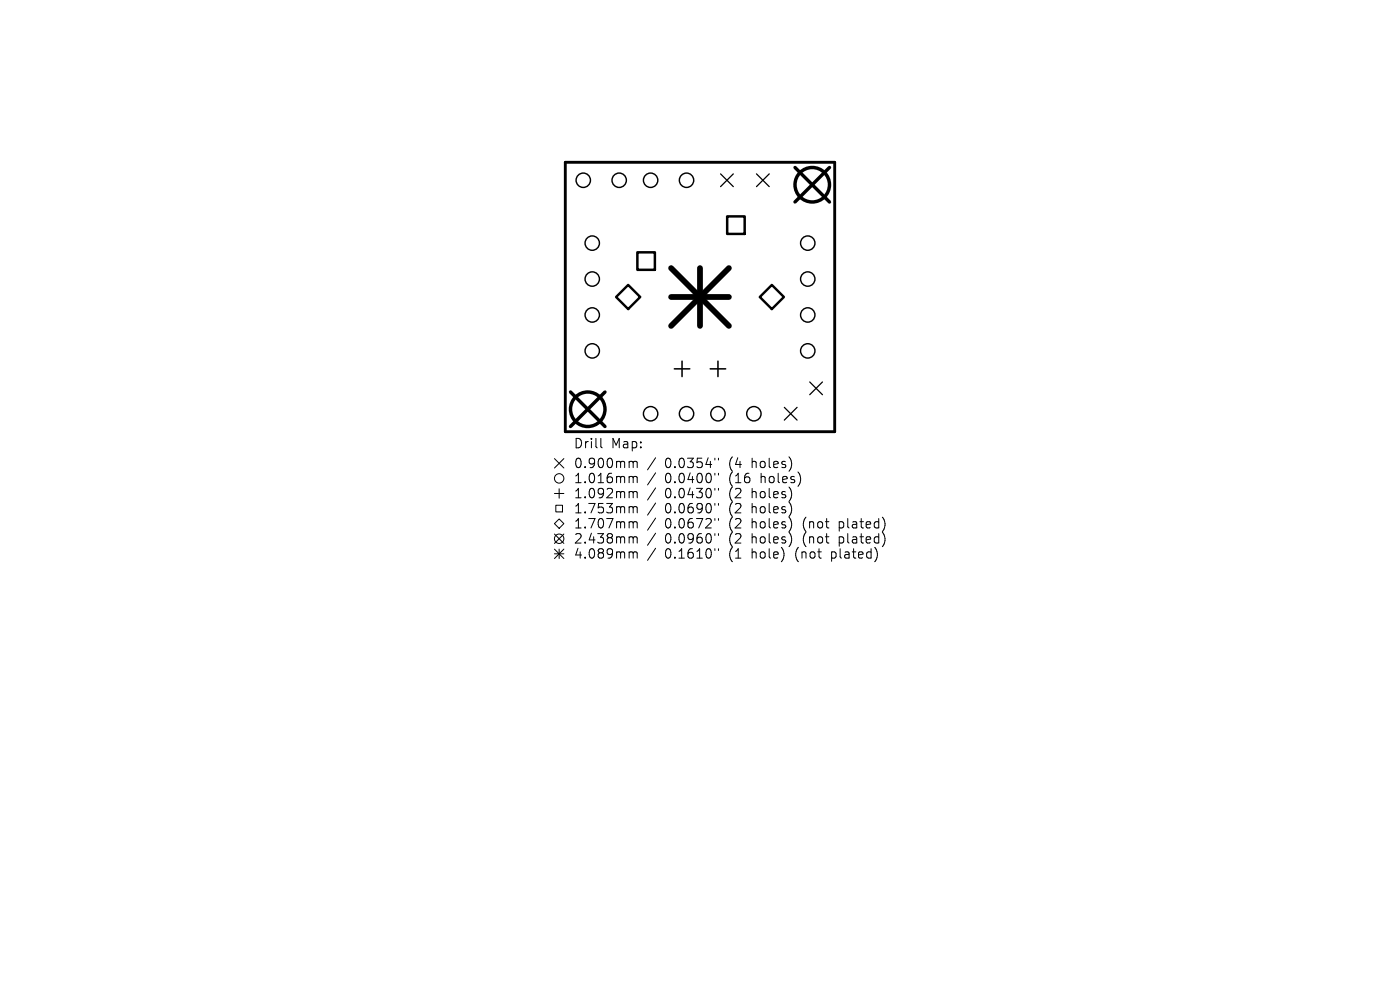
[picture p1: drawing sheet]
<svg xmlns="http://www.w3.org/2000/svg" width="297mm" height="210mm" viewBox="0 0 297 210" stroke-linecap="round" stroke-linejoin="round" font-family="sans-serif">
<defs><g id="words">
<g font-size="2.8">
<text x="121.6" y="95.4">Drill</text>
<text x="129.6" y="95.4">Map:</text>
<text x="121.6" y="99.6">0.900mm</text>
<text x="141.1" y="99.6">0.0354&quot;</text>
<text x="154.8" y="99.6">(4</text>
<text x="159.8" y="99.6">holes)</text>
<text x="121.6" y="102.8">1.016mm</text>
<text x="121.6" y="106">1.092mm</text>
<text x="141.1" y="102.8">0.0400&quot;</text>
<text x="141.1" y="106">0.0430&quot;</text>
<text x="154.8" y="102.8">(16</text>
<text x="154.8" y="106">(2</text>
<text x="159.8" y="106">holes)</text>
<text x="161.7" y="102.8">holes)</text>
<text x="121.6" y="109.2">1.753mm</text>
<text x="121.6" y="112.4">1.707mm</text>
<text x="141.1" y="109.2">0.0690&quot;</text>
<text x="141.1" y="112.4">0.0672&quot;</text>
<text x="154.8" y="109.2">(2</text>
<text x="154.8" y="112.4">(2</text>
<text x="159.8" y="109.2">holes)</text>
<text x="159.8" y="112.4">holes)</text>
<text x="170.8" y="112.4">(not</text>
<text x="178.6" y="112.4">plated)</text>
<text x="121.6" y="115.6">2.438mm</text>
<text x="121.6" y="118.8">4.089mm</text>
<text x="141.1" y="115.6">0.0960&quot;</text>
<text x="141.1" y="118.8">0.1610&quot;</text>
<text x="154.8" y="115.6">(2</text>
<text x="154.8" y="118.8">(1</text>
<text x="159.8" y="115.6">holes)</text>
<text x="159.8" y="118.8">hole)</text>
<text x="169.2" y="118.8">(not</text>
<text x="170.8" y="115.6">(not</text>
<text x="177" y="118.8">plated)</text>
<text x="178.6" y="115.6">plated)</text>
</g>
</g></defs>
<path d="M119.9 34.4h57.2v57.2h-57.2z" fill="none" stroke="#000" stroke-width=".61"/>
<path d="M152.9 36.9l2.7 2.7M155.6 36.9l-2.7 2.7M160.5 36.9l2.7 2.7M163.2 36.9l-2.7 2.7M166.4 86.4l2.7 2.7M169.1 86.4l-2.7 2.7M171.8 81l2.7 2.7M174.5 81l-2.7 2.7" fill="none" stroke="#000" stroke-width=".27"/>
<g fill="none" stroke="#000" stroke-width=".3">
<circle cx="123.7" cy="38.2" r="1.52"/>
<circle cx="131.4" cy="38.2" r="1.52"/>
<circle cx="138" cy="38.2" r="1.52"/>
<circle cx="145.6" cy="38.2" r="1.52"/>
<circle cx="125.6" cy="59.2" r="1.52"/>
<circle cx="125.6" cy="51.6" r="1.52"/>
<circle cx="171.4" cy="51.6" r="1.52"/>
<circle cx="171.4" cy="59.2" r="1.52"/>
<circle cx="125.6" cy="74.4" r="1.52"/>
<circle cx="125.6" cy="66.8" r="1.52"/>
<circle cx="171.4" cy="74.4" r="1.52"/>
<circle cx="171.4" cy="66.8" r="1.52"/>
<circle cx="138" cy="87.8" r="1.52"/>
<circle cx="145.6" cy="87.8" r="1.52"/>
<circle cx="152.3" cy="87.8" r="1.52"/>
<circle cx="159.9" cy="87.8" r="1.52"/>
</g>
<path d="M143.1 78.2h3.2M144.7 76.6v3.3M150.7 78.2h3.2M152.3 76.6v3.3" fill="none" stroke="#000" stroke-width=".33"/>
<path d="M135.2 53.5h3.7v3.7h-3.7zM154.3 45.9h3.7v3.7h-3.7z" fill="none" stroke="#000" stroke-width=".53"/>
<path d="M130.7 63l2.6-2.6 2.5 2.6-2.5 2.6zM163.7 60.4l2.6 2.6-2.6 2.6-2.5-2.6z" fill="none" stroke="#000" stroke-width=".51"/>
<g fill="none" stroke="#000" stroke-width=".73">
<path d="M168.7 35.5l7.3 7.3M176 35.5l-7.3 7.3M121 83.2l7.3 7.3M128.3 83.2l-7.3 7.3"/>
<circle cx="172.3" cy="39.2" r="3.7"/>
<circle cx="124.7" cy="86.8" r="3.7"/>
</g>
<path d="M142.4 56.9l12.2 12.2M148.5 56.9v12.2M154.6 56.9l-12.2 12.2M142.4 63h12.2" fill="none" stroke="#000" stroke-width="1.2"/>
<g fill="none" stroke="#000" stroke-width=".21">
<path d="M117.6 97.3l2 2M119.6 97.3l-2 2M127.5 93v1.7l.3 .3M133.8 97.9h.2l.3 .2M134.3 98.1l.3-.2 .5 .1 .1 1.2M134.3 98.1v1.1M139.1 97.1l-1.7 2.6M151.7 97.2v.4M152.4 97.2v.4M117.6 104.7h2M117.6 113.3l2 2M117.6 116.5l2 2"/>
<path d="M117.6 117.5h2M117.9 107.2h1.4v1.4h-1.4zM118.6 110.1l1 1-1 1-1-1zM118.6 103.7v2M118.6 116.5v2M119.6 113.3l-2 2M119.6 116.5l-2 2M133.8 101.1h.2l.3 .2M133.8 104.3h.2l.3 .2M133.8 107.5l.4 .1 .1 .1M133.8 110.7l.4 .1 .1 .1M133.8 113.9h.2l.3 .2"/>
<path d="M133.8 117.1h.2l.3 .2M134.3 101.3v1.1M134.3 104.5v1.1M134.3 107.7v1.1M134.3 110.9v1.1M134.3 114.1v1.1M134.3 117.3v1.1M134.3 101.3l.3-.2 .5 .1 .1 1.2M134.3 104.5l.3-.2 .5 .1 .1 1.2M134.3 107.7l.3-.2 .5 .1 .1 1.2M134.3 110.9l.3-.2 .5 .1 .1 1.2M134.3 114.1l.3-.2 .5 .1 .1 1.2"/>
<path d="M134.3 117.3l.3-.2 .5 .1 .1 1.2M139.1 100.3l-1.7 2.6M139.1 103.5l-1.7 2.6M139.1 106.7l-1.7 2.6M139.1 109.9l-1.7 2.6M139.1 113.1l-1.7 2.6M139.1 116.3l-1.7 2.6M151.7 100.4v.4M151.7 103.6v.4M151.7 106.8v.4M151.7 110v.4M151.7 113.2v.4"/>
<path d="M151.7 116.4v.4M152.4 100.4v.4M152.4 103.6v.4M152.4 106.8v.4M152.4 110v.4M152.4 113.2v.4M152.4 116.4v.4"/>
<circle cx="118.6" cy="114.3" r="1"/>
<circle cx="118.6" cy="101.5" r="1"/>
</g>
<use href="#words"/>
</svg>
